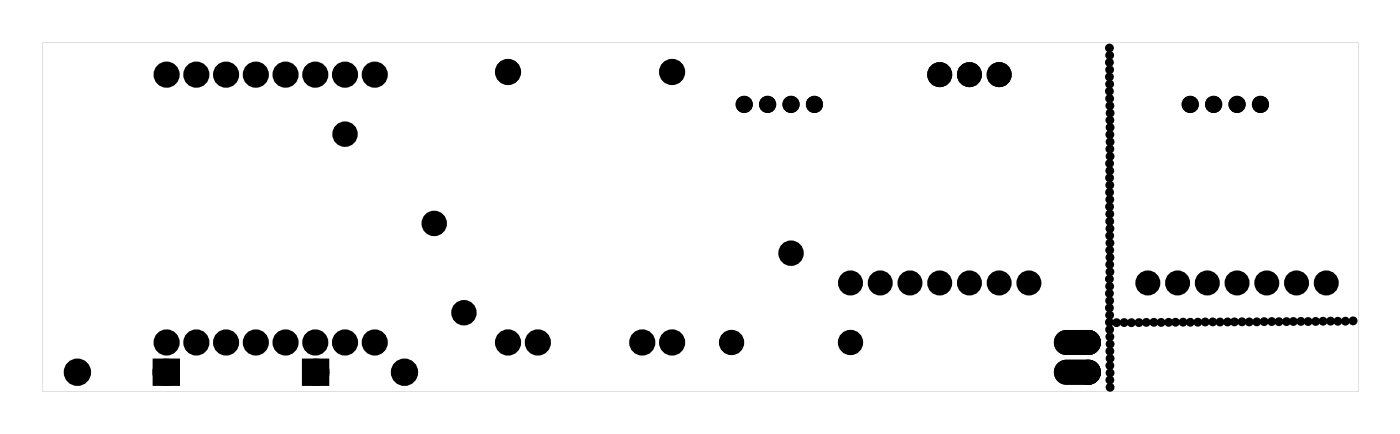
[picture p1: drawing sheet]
<svg xmlns="http://www.w3.org/2000/svg" width="120mm" height="37mm" viewBox="0 0 120 37" stroke-linecap="round" stroke-linejoin="round" font-family="sans-serif">
<g fill="#000">
<path d="M13.4 31h1.6v1.6h-1.6zM26.2 31h1.5v1.6h-1.5z"/>
<path d="M3.6 3.6h112.4v29.8h-112.4zM3.6 3.6v29.8h112.4v-29.8z"/>
<path d="M90.4 28.6l.3-.2 .4-.1h1.9a.94 .94 0 0 1 .9 .9 .94 .94 0 0 1-.9 1h-1.9a.94 .94 0 0 1-.9-.6 .94 .94 0 0 1 .2-1zM92.4 29.2a.56 .56 0 0 0 1.1 0 .56 .56 0 0 0-1.1 0z"/>
<path d="M90.4 28.6l.3-.2 .4-.1h1.9a.94 .94 0 0 1 .9 .9 .94 .94 0 0 1-.9 1h-1.9a.94 .94 0 0 1-.9-.6 .94 .94 0 0 1 .2-1zM92.4 29.2a.56 .56 0 0 0 1.1 0 .56 .56 0 0 0-1.1 0z"/>
<path d="M90.4 31.1l.3-.2 .4-.1h1.9a.94 .94 0 0 1 .9 1 .94 .94 0 0 1-.9 .9h-1.9a.94 .94 0 0 1-.9-.6 .94 .94 0 0 1 .2-1zM92.4 31.8a.56 .56 0 0 0 1.1 0 .56 .56 0 0 0-1.1 0z"/>
<path d="M90.4 31.1l.3-.2 .4-.1h1.9a.94 .94 0 0 1 .9 1 .94 .94 0 0 1-.9 .9h-1.9a.94 .94 0 0 1-.9-.6 .94 .94 0 0 1 .2-1zM92.4 31.8a.56 .56 0 0 0 1.1 0 .56 .56 0 0 0-1.1 0z"/>
</g>
<g fill="#000">
<circle cx="14.2" cy="6.4" r=".72"/>
<circle cx="16.8" cy="6.4" r=".72"/>
<circle cx="19.3" cy="6.4" r=".72"/>
<circle cx="21.9" cy="6.4" r=".72"/>
<circle cx="24.4" cy="6.4" r=".72"/>
<circle cx="26.9" cy="6.4" r=".72"/>
<circle cx="29.5" cy="6.4" r=".72"/>
<circle cx="29.5" cy="11.5" r=".7"/>
<circle cx="32" cy="6.4" r=".72"/>
<circle cx="37.1" cy="19.1" r=".7"/>
<circle cx="43.4" cy="6.1" r=".74"/>
<circle cx="57.4" cy="6.1" r=".74"/>
<circle cx="63.6" cy="8.9" r=".48"/>
<circle cx="65.6" cy="8.9" r=".48"/>
<circle cx="67.6" cy="8.9" r=".48"/>
<circle cx="69.6" cy="8.9" r=".48"/>
<circle cx="80.3" cy="6.4" r=".72"/>
<circle cx="82.8" cy="6.4" r=".72"/>
<circle cx="85.4" cy="6.4" r=".72"/>
<circle cx="94.8" cy="7.8" r=".25"/>
<circle cx="94.8" cy="5.3" r=".25"/>
<circle cx="94.8" cy="6.6" r=".25"/>
<circle cx="94.8" cy="4.1" r=".25"/>
<circle cx="94.8" cy="17.6" r=".25"/>
<circle cx="94.8" cy="15.2" r=".25"/>
<circle cx="94.8" cy="16.4" r=".25"/>
<circle cx="94.8" cy="14" r=".25"/>
<circle cx="94.8" cy="8.4" r=".25"/>
<circle cx="94.8" cy="7.2" r=".25"/>
<circle cx="94.8" cy="5.9" r=".25"/>
<circle cx="94.8" cy="4.7" r=".25"/>
<circle cx="94.8" cy="18.9" r=".25"/>
<circle cx="94.8" cy="18.3" r=".25"/>
<circle cx="94.8" cy="17" r=".25"/>
<circle cx="94.8" cy="15.8" r=".25"/>
<circle cx="94.8" cy="14.6" r=".25"/>
<circle cx="94.8" cy="12.7" r=".25"/>
<circle cx="94.8" cy="10.3" r=".25"/>
<circle cx="94.8" cy="11.5" r=".25"/>
<circle cx="94.8" cy="9" r=".25"/>
<circle cx="94.8" cy="19.5" r=".25"/>
<circle cx="94.8" cy="13.3" r=".25"/>
<circle cx="94.8" cy="10.9" r=".25"/>
<circle cx="94.8" cy="12.1" r=".25"/>
<circle cx="94.8" cy="9.6" r=".25"/>
<circle cx="101.7" cy="8.9" r=".48"/>
<circle cx="103.7" cy="8.9" r=".48"/>
<circle cx="105.7" cy="8.9" r=".48"/>
<circle cx="107.7" cy="8.9" r=".48"/>
<circle cx="6.6" cy="31.8" r=".79"/>
<circle cx="14.2" cy="31.8" r=".79"/>
<circle cx="14.2" cy="29.2" r=".72"/>
<circle cx="16.8" cy="29.2" r=".72"/>
<circle cx="19.3" cy="29.2" r=".72"/>
<circle cx="21.9" cy="29.2" r=".72"/>
<circle cx="24.4" cy="29.2" r=".72"/>
<circle cx="26.9" cy="29.2" r=".72"/>
<circle cx="27" cy="31.8" r=".79"/>
<circle cx="29.5" cy="29.2" r=".72"/>
<circle cx="32" cy="29.2" r=".72"/>
<circle cx="34.6" cy="31.8" r=".79"/>
<circle cx="39.6" cy="26.7" r=".7"/>
<circle cx="43.4" cy="29.2" r=".74"/>
<circle cx="45.9" cy="29.2" r=".74"/>
<circle cx="54.9" cy="29.2" r=".74"/>
<circle cx="57.4" cy="29.2" r=".74"/>
<circle cx="62.5" cy="29.2" r=".7"/>
<circle cx="67.6" cy="21.6" r=".7"/>
<circle cx="72.7" cy="29.2" r=".7"/>
<circle cx="72.7" cy="24.2" r=".72"/>
<circle cx="75.2" cy="24.2" r=".72"/>
<circle cx="77.7" cy="24.2" r=".72"/>
<circle cx="80.3" cy="24.2" r=".72"/>
<circle cx="82.8" cy="24.2" r=".72"/>
<circle cx="85.4" cy="24.2" r=".72"/>
<circle cx="87.9" cy="24.2" r=".72"/>
<circle cx="93" cy="29.2" r=".75"/>
<circle cx="93" cy="31.8" r=".75"/>
<circle cx="94.8" cy="27.5" r=".25"/>
<circle cx="94.8" cy="25" r=".25"/>
<circle cx="94.8" cy="26.3" r=".25"/>
<circle cx="94.8" cy="23.8" r=".25"/>
<circle cx="94.8" cy="28.1" r=".25"/>
<circle cx="94.8" cy="26.9" r=".25"/>
<circle cx="94.8" cy="25.7" r=".25"/>
<circle cx="94.8" cy="24.4" r=".25"/>
<circle cx="94.8" cy="22.6" r=".25"/>
<circle cx="94.8" cy="20.1" r=".25"/>
<circle cx="94.8" cy="21.4" r=".25"/>
<circle cx="94.8" cy="32.4" r=".25"/>
<circle cx="94.8" cy="30" r=".25"/>
<circle cx="94.8" cy="31.2" r=".25"/>
<circle cx="94.8" cy="28.7" r=".25"/>
<circle cx="94.8" cy="23.2" r=".25"/>
<circle cx="94.8" cy="20.7" r=".25"/>
<circle cx="94.8" cy="22" r=".25"/>
<circle cx="94.8" cy="33.1" r=".25"/>
<circle cx="94.8" cy="31.8" r=".25"/>
<circle cx="94.8" cy="30.6" r=".25"/>
<circle cx="94.8" cy="29.4" r=".25"/>
<circle cx="95.4" cy="27.5" r=".25"/>
<circle cx="96" cy="27.5" r=".25"/>
<circle cx="96.6" cy="27.5" r=".25"/>
<circle cx="97.3" cy="27.5" r=".25"/>
<circle cx="97.9" cy="27.5" r=".25"/>
<circle cx="98.1" cy="24.2" r=".72"/>
<circle cx="98.6" cy="27.5" r=".25"/>
<circle cx="99.2" cy="27.5" r=".25"/>
<circle cx="99.8" cy="27.5" r=".25"/>
<circle cx="100.4" cy="27.5" r=".25"/>
<circle cx="100.6" cy="24.2" r=".72"/>
<circle cx="101.1" cy="27.5" r=".25"/>
<circle cx="101.7" cy="27.5" r=".25"/>
<circle cx="102.3" cy="27.5" r=".25"/>
<circle cx="103" cy="27.5" r=".25"/>
<circle cx="103.1" cy="24.2" r=".72"/>
<circle cx="103.6" cy="27.5" r=".25"/>
<circle cx="104.2" cy="27.5" r=".25"/>
<circle cx="104.9" cy="27.5" r=".25"/>
<circle cx="105.4" cy="27.5" r=".25"/>
<circle cx="105.7" cy="24.2" r=".72"/>
<circle cx="106.1" cy="27.5" r=".25"/>
<circle cx="106.7" cy="27.5" r=".25"/>
<circle cx="107.4" cy="27.5" r=".25"/>
<circle cx="108" cy="27.5" r=".25"/>
<circle cx="108.2" cy="24.2" r=".72"/>
<circle cx="108.6" cy="27.4" r=".25"/>
<circle cx="109.3" cy="27.5" r=".25"/>
<circle cx="109.9" cy="27.4" r=".25"/>
<circle cx="110.5" cy="27.4" r=".25"/>
<circle cx="110.8" cy="24.2" r=".72"/>
<circle cx="111.1" cy="27.4" r=".25"/>
<circle cx="111.7" cy="27.4" r=".25"/>
<circle cx="112.4" cy="27.4" r=".25"/>
<circle cx="113" cy="27.4" r=".25"/>
<circle cx="113.3" cy="24.2" r=".72"/>
<circle cx="113.7" cy="27.4" r=".25"/>
<circle cx="114.3" cy="27.4" r=".25"/>
<circle cx="114.9" cy="27.4" r=".25"/>
<circle cx="115.6" cy="27.4" r=".25"/>
</g>
<g fill="none" stroke="#000" stroke-width=".25">
<path d="M90.4 28.6l.3-.2 .4-.1h1.9a.94 .94 0 0 1 .9 .9 .94 .94 0 0 1-.9 1h-1.9a.94 .94 0 0 1-.9-.6 .94 .94 0 0 1 .2-1zM90.4 31.1l.3-.2 .4-.1h1.9a.94 .94 0 0 1 .9 1 .94 .94 0 0 1-.9 .9h-1.9a.94 .94 0 0 1-.9-.6 .94 .94 0 0 1 .2-1z"/>
<circle cx="94.8" cy="7.8" r=".25"/>
<circle cx="94.8" cy="5.3" r=".25"/>
<circle cx="94.8" cy="6.6" r=".25"/>
<circle cx="94.8" cy="4.1" r=".25"/>
<circle cx="94.8" cy="17.6" r=".25"/>
<circle cx="94.8" cy="15.2" r=".25"/>
<circle cx="94.8" cy="16.4" r=".25"/>
<circle cx="94.8" cy="14" r=".25"/>
<circle cx="94.8" cy="8.4" r=".25"/>
<circle cx="94.8" cy="7.2" r=".25"/>
<circle cx="94.8" cy="5.9" r=".25"/>
<circle cx="94.8" cy="4.7" r=".25"/>
<circle cx="94.8" cy="18.9" r=".25"/>
<circle cx="94.8" cy="18.3" r=".25"/>
<circle cx="94.8" cy="15.8" r=".25"/>
<circle cx="94.8" cy="17" r=".25"/>
<circle cx="94.8" cy="14.6" r=".25"/>
<circle cx="94.8" cy="12.7" r=".25"/>
<circle cx="94.8" cy="10.3" r=".25"/>
<circle cx="94.8" cy="11.5" r=".25"/>
<circle cx="94.8" cy="9" r=".25"/>
<circle cx="94.8" cy="19.5" r=".25"/>
<circle cx="94.8" cy="13.3" r=".25"/>
<circle cx="94.8" cy="12.1" r=".25"/>
<circle cx="94.8" cy="10.9" r=".25"/>
<circle cx="94.8" cy="9.6" r=".25"/>
<circle cx="93" cy="29.2" r=".56"/>
<circle cx="93" cy="31.8" r=".56"/>
<circle cx="94.8" cy="27.5" r=".25"/>
<circle cx="94.8" cy="25" r=".25"/>
<circle cx="94.8" cy="26.3" r=".25"/>
<circle cx="94.8" cy="23.8" r=".25"/>
<circle cx="94.8" cy="28.1" r=".25"/>
<circle cx="94.8" cy="25.7" r=".25"/>
<circle cx="94.8" cy="26.9" r=".25"/>
<circle cx="94.8" cy="24.4" r=".25"/>
<circle cx="94.8" cy="22.6" r=".25"/>
<circle cx="94.8" cy="20.1" r=".25"/>
<circle cx="94.8" cy="21.4" r=".25"/>
<circle cx="94.8" cy="32.4" r=".25"/>
<circle cx="94.8" cy="30" r=".25"/>
<circle cx="94.8" cy="31.2" r=".25"/>
<circle cx="94.8" cy="28.7" r=".25"/>
<circle cx="94.8" cy="23.2" r=".25"/>
<circle cx="94.8" cy="20.7" r=".25"/>
<circle cx="94.8" cy="22" r=".25"/>
<circle cx="94.8" cy="33.1" r=".25"/>
<circle cx="94.8" cy="30.6" r=".25"/>
<circle cx="94.8" cy="31.8" r=".25"/>
<circle cx="94.8" cy="29.4" r=".25"/>
<circle cx="95.4" cy="27.5" r=".25"/>
<circle cx="96" cy="27.5" r=".25"/>
<circle cx="96.6" cy="27.5" r=".25"/>
<circle cx="97.3" cy="27.5" r=".25"/>
<circle cx="97.9" cy="27.5" r=".25"/>
<circle cx="98.6" cy="27.5" r=".25"/>
<circle cx="99.2" cy="27.5" r=".25"/>
<circle cx="99.8" cy="27.5" r=".25"/>
<circle cx="100.4" cy="27.5" r=".25"/>
<circle cx="101.1" cy="27.5" r=".25"/>
<circle cx="101.7" cy="27.5" r=".25"/>
<circle cx="102.3" cy="27.5" r=".25"/>
<circle cx="103" cy="27.5" r=".25"/>
<circle cx="103.6" cy="27.5" r=".25"/>
<circle cx="104.2" cy="27.5" r=".25"/>
<circle cx="104.9" cy="27.5" r=".25"/>
<circle cx="105.4" cy="27.5" r=".25"/>
<circle cx="106.1" cy="27.5" r=".25"/>
<circle cx="106.7" cy="27.5" r=".25"/>
<circle cx="107.4" cy="27.5" r=".25"/>
<circle cx="108" cy="27.5" r=".25"/>
<circle cx="108.6" cy="27.4" r=".25"/>
<circle cx="109.3" cy="27.5" r=".25"/>
<circle cx="109.9" cy="27.4" r=".25"/>
<circle cx="110.5" cy="27.4" r=".25"/>
<circle cx="111.1" cy="27.4" r=".25"/>
<circle cx="111.7" cy="27.4" r=".25"/>
<circle cx="112.4" cy="27.4" r=".25"/>
<circle cx="113" cy="27.4" r=".25"/>
<circle cx="113.7" cy="27.4" r=".25"/>
<circle cx="114.3" cy="27.4" r=".25"/>
<circle cx="114.9" cy="27.4" r=".25"/>
<circle cx="115.6" cy="27.4" r=".25"/>
</g>
<g fill="none" stroke="#000" stroke-width=".69" stroke-linecap="butt">
<circle cx="80.3" cy="6.4" r=".72"/>
<circle cx="82.8" cy="6.4" r=".72"/>
<circle cx="85.4" cy="6.4" r=".72"/>
<circle cx="72.7" cy="24.2" r=".72"/>
<circle cx="75.2" cy="24.2" r=".72"/>
<circle cx="77.7" cy="24.2" r=".72"/>
<circle cx="80.3" cy="24.2" r=".72"/>
<circle cx="82.8" cy="24.2" r=".72"/>
<circle cx="85.4" cy="24.2" r=".72"/>
<circle cx="87.9" cy="24.2" r=".72"/>
<circle cx="98.1" cy="24.2" r=".72"/>
<circle cx="100.6" cy="24.2" r=".72"/>
<circle cx="103.1" cy="24.2" r=".72"/>
<circle cx="105.7" cy="24.2" r=".72"/>
<circle cx="108.2" cy="24.2" r=".72"/>
<circle cx="110.8" cy="24.2" r=".72"/>
<circle cx="113.3" cy="24.2" r=".72"/>
</g>
<g fill="none" stroke="#000" stroke-width=".51">
<circle cx="63.6" cy="8.9" r=".48"/>
<circle cx="65.6" cy="8.9" r=".48"/>
<circle cx="67.6" cy="8.9" r=".48"/>
<circle cx="69.6" cy="8.9" r=".48"/>
<circle cx="101.7" cy="8.9" r=".48"/>
<circle cx="103.7" cy="8.9" r=".48"/>
<circle cx="105.7" cy="8.9" r=".48"/>
<circle cx="107.7" cy="8.9" r=".48"/>
</g>
<g fill="none" stroke="#000" stroke-width=".76" stroke-linecap="butt">
<path d="M13.4 31h1.6v1.6h-1.6zM26.2 31h1.5v1.6h-1.5z"/>
<circle cx="29.5" cy="11.5" r=".7"/>
<circle cx="37.1" cy="19.1" r=".7"/>
<circle cx="43.4" cy="6.1" r=".74"/>
<circle cx="57.4" cy="6.1" r=".74"/>
<circle cx="6.6" cy="31.8" r=".79"/>
<circle cx="14.2" cy="31.8" r=".79"/>
<circle cx="27" cy="31.8" r=".79"/>
<circle cx="34.6" cy="31.8" r=".79"/>
<circle cx="39.6" cy="26.7" r=".7"/>
<circle cx="43.4" cy="29.2" r=".74"/>
<circle cx="45.9" cy="29.2" r=".74"/>
<circle cx="54.9" cy="29.2" r=".74"/>
<circle cx="57.4" cy="29.2" r=".74"/>
<circle cx="62.5" cy="29.2" r=".7"/>
<circle cx="67.6" cy="21.6" r=".7"/>
<circle cx="72.7" cy="29.2" r=".7"/>
</g>
<g fill="none" stroke="#000" stroke-width=".78" stroke-linecap="butt">
<circle cx="14.2" cy="6.4" r=".72"/>
<circle cx="16.8" cy="6.4" r=".72"/>
<circle cx="19.3" cy="6.4" r=".72"/>
<circle cx="21.9" cy="6.4" r=".72"/>
<circle cx="24.4" cy="6.4" r=".72"/>
<circle cx="26.9" cy="6.4" r=".72"/>
<circle cx="29.5" cy="6.4" r=".72"/>
<circle cx="32" cy="6.4" r=".72"/>
<circle cx="14.2" cy="29.2" r=".72"/>
<circle cx="16.8" cy="29.2" r=".72"/>
<circle cx="19.3" cy="29.2" r=".72"/>
<circle cx="21.9" cy="29.2" r=".72"/>
<circle cx="24.4" cy="29.2" r=".72"/>
<circle cx="26.9" cy="29.2" r=".72"/>
<circle cx="29.5" cy="29.2" r=".72"/>
<circle cx="32" cy="29.2" r=".72"/>
</g>
<g fill="none" stroke="#000" stroke-width=".64" stroke-linecap="butt">
<circle cx="93" cy="31.8" r=".75"/>
<circle cx="93" cy="29.2" r=".75"/>
</g>
</svg>
